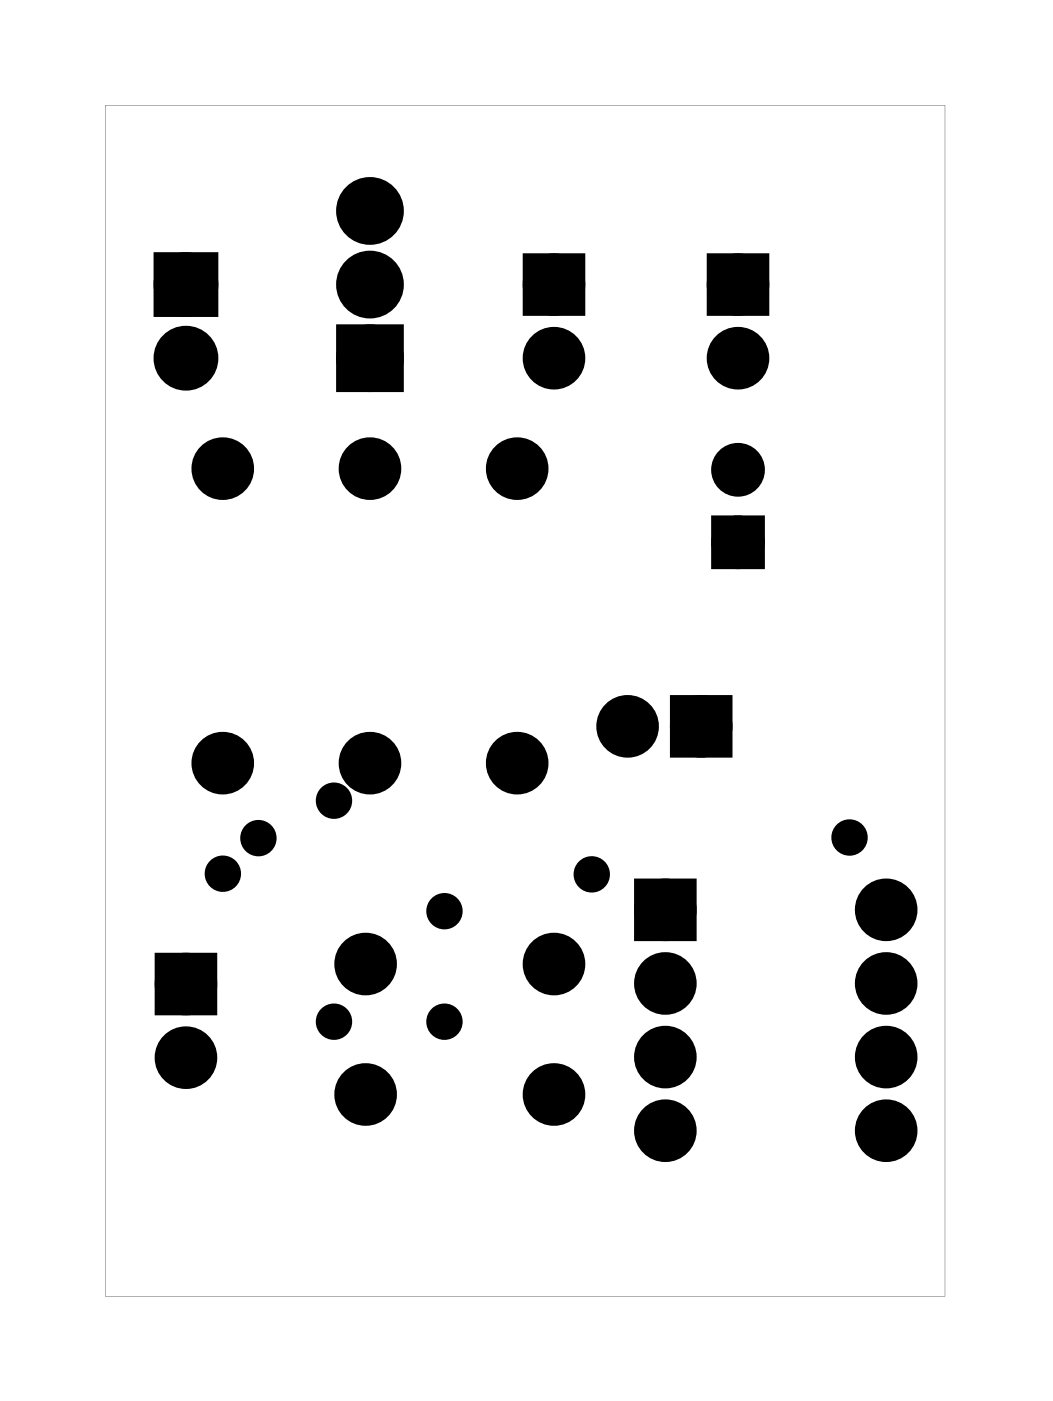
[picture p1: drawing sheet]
<svg xmlns="http://www.w3.org/2000/svg" width="36mm" height="48mm" viewBox="0 0 36 48" stroke-linecap="round" stroke-linejoin="round" font-family="sans-serif">
<g fill="#000">
<path d="M5.7 9.1h1.5v1.5h-1.5zM12 11.6h1.6v1.5h-1.6zM18.4 9.1h1.4v1.4h-1.4zM24.9 18.1h1.2v1.2h-1.2zM24.8 9.1h1.4v1.4h-1.4zM5.7 33.2h1.4v1.4h-1.4zM22.3 30.7h1.4v1.4h-1.4zM23.5 24.4h1.4v1.4h-1.4z"/>
<path d="M3.6 3.6h29v41.1h-29zM3.6 3.6v41.1h29v-41.1z"/>
</g>
<g fill="#000">
<circle cx="6.4" cy="12.4" r=".74"/>
<circle cx="6.4" cy="9.8" r=".74"/>
<circle cx="7.7" cy="16.2" r=".7"/>
<circle cx="12.8" cy="16.2" r=".7"/>
<circle cx="12.8" cy="12.4" r=".79"/>
<circle cx="12.8" cy="7.3" r=".79"/>
<circle cx="12.8" cy="9.8" r=".79"/>
<circle cx="17.8" cy="16.2" r=".7"/>
<circle cx="19.1" cy="12.4" r=".7"/>
<circle cx="19.1" cy="9.8" r=".7"/>
<circle cx="25.5" cy="12.4" r=".7"/>
<circle cx="25.5" cy="9.8" r=".7"/>
<circle cx="25.5" cy="18.7" r=".6"/>
<circle cx="25.5" cy="16.2" r=".6"/>
<circle cx="6.4" cy="36.5" r=".7"/>
<circle cx="6.4" cy="33.9" r=".7"/>
<circle cx="7.7" cy="26.3" r=".7"/>
<circle cx="7.7" cy="30.1" r=".35"/>
<circle cx="8.9" cy="28.9" r=".35"/>
<circle cx="11.5" cy="35.2" r=".35"/>
<circle cx="11.5" cy="27.6" r=".35"/>
<circle cx="12.6" cy="33.3" r=".7"/>
<circle cx="12.6" cy="37.8" r=".7"/>
<circle cx="12.8" cy="26.3" r=".7"/>
<circle cx="15.3" cy="31.4" r=".35"/>
<circle cx="15.3" cy="35.2" r=".35"/>
<circle cx="17.8" cy="26.3" r=".7"/>
<circle cx="19.1" cy="33.3" r=".7"/>
<circle cx="19.1" cy="37.8" r=".7"/>
<circle cx="20.4" cy="30.2" r=".35"/>
<circle cx="21.7" cy="25.1" r=".7"/>
<circle cx="23" cy="39" r=".7"/>
<circle cx="23" cy="33.9" r=".7"/>
<circle cx="23" cy="31.4" r=".7"/>
<circle cx="23" cy="36.5" r=".7"/>
<circle cx="24.2" cy="25.1" r=".7"/>
<circle cx="29.3" cy="28.9" r=".35"/>
<circle cx="30.6" cy="39" r=".7"/>
<circle cx="30.6" cy="33.9" r=".7"/>
<circle cx="30.6" cy="31.4" r=".7"/>
<circle cx="30.6" cy="36.5" r=".7"/>
</g>
<g fill="none" stroke="#000" stroke-width=".55">
<circle cx="7.7" cy="30.1" r=".35"/>
<circle cx="8.9" cy="28.9" r=".35"/>
<circle cx="11.5" cy="35.2" r=".35"/>
<circle cx="11.5" cy="27.6" r=".35"/>
<circle cx="15.3" cy="31.4" r=".35"/>
<circle cx="15.3" cy="35.2" r=".35"/>
<circle cx="20.4" cy="30.2" r=".35"/>
<circle cx="29.3" cy="28.9" r=".35"/>
</g>
<g fill="none" stroke="#000" stroke-width=".76" stroke-linecap="butt">
<path d="M5.7 9.1h1.5v1.5h-1.5zM12 11.6h1.6v1.5h-1.6zM18.4 9.1h1.4v1.4h-1.4zM24.8 9.1h1.4v1.4h-1.4zM5.7 33.2h1.4v1.4h-1.4zM22.3 30.7h1.4v1.4h-1.4zM23.5 24.4h1.4v1.4h-1.4z"/>
<circle cx="6.4" cy="12.4" r=".74"/>
<circle cx="6.4" cy="9.8" r=".74"/>
<circle cx="7.7" cy="16.2" r=".7"/>
<circle cx="12.8" cy="16.2" r=".7"/>
<circle cx="12.8" cy="7.3" r=".79"/>
<circle cx="12.8" cy="9.8" r=".79"/>
<circle cx="12.8" cy="12.4" r=".79"/>
<circle cx="17.8" cy="16.2" r=".7"/>
<circle cx="19.1" cy="9.8" r=".7"/>
<circle cx="19.1" cy="12.4" r=".7"/>
<circle cx="25.5" cy="9.8" r=".7"/>
<circle cx="25.5" cy="12.4" r=".7"/>
<circle cx="6.4" cy="33.9" r=".7"/>
<circle cx="6.4" cy="36.5" r=".7"/>
<circle cx="7.7" cy="26.3" r=".7"/>
<circle cx="12.6" cy="37.8" r=".7"/>
<circle cx="12.6" cy="33.3" r=".7"/>
<circle cx="12.8" cy="26.3" r=".7"/>
<circle cx="17.8" cy="26.3" r=".7"/>
<circle cx="19.1" cy="37.8" r=".7"/>
<circle cx="19.1" cy="33.3" r=".7"/>
<circle cx="21.7" cy="25.1" r=".7"/>
<circle cx="23" cy="39" r=".7"/>
<circle cx="23" cy="33.9" r=".7"/>
<circle cx="23" cy="36.5" r=".7"/>
<circle cx="23" cy="31.4" r=".7"/>
<circle cx="24.2" cy="25.1" r=".7"/>
<circle cx="30.6" cy="36.5" r=".7"/>
<circle cx="30.6" cy="39" r=".7"/>
<circle cx="30.6" cy="33.9" r=".7"/>
<circle cx="30.6" cy="31.4" r=".7"/>
</g>
<g fill="none" stroke="#000" stroke-width=".65" stroke-linecap="butt">
<path d="M24.9 18.1h1.2v1.2h-1.2z"/>
<circle cx="25.5" cy="18.7" r=".6"/>
<circle cx="25.5" cy="16.2" r=".6"/>
</g>
</svg>
